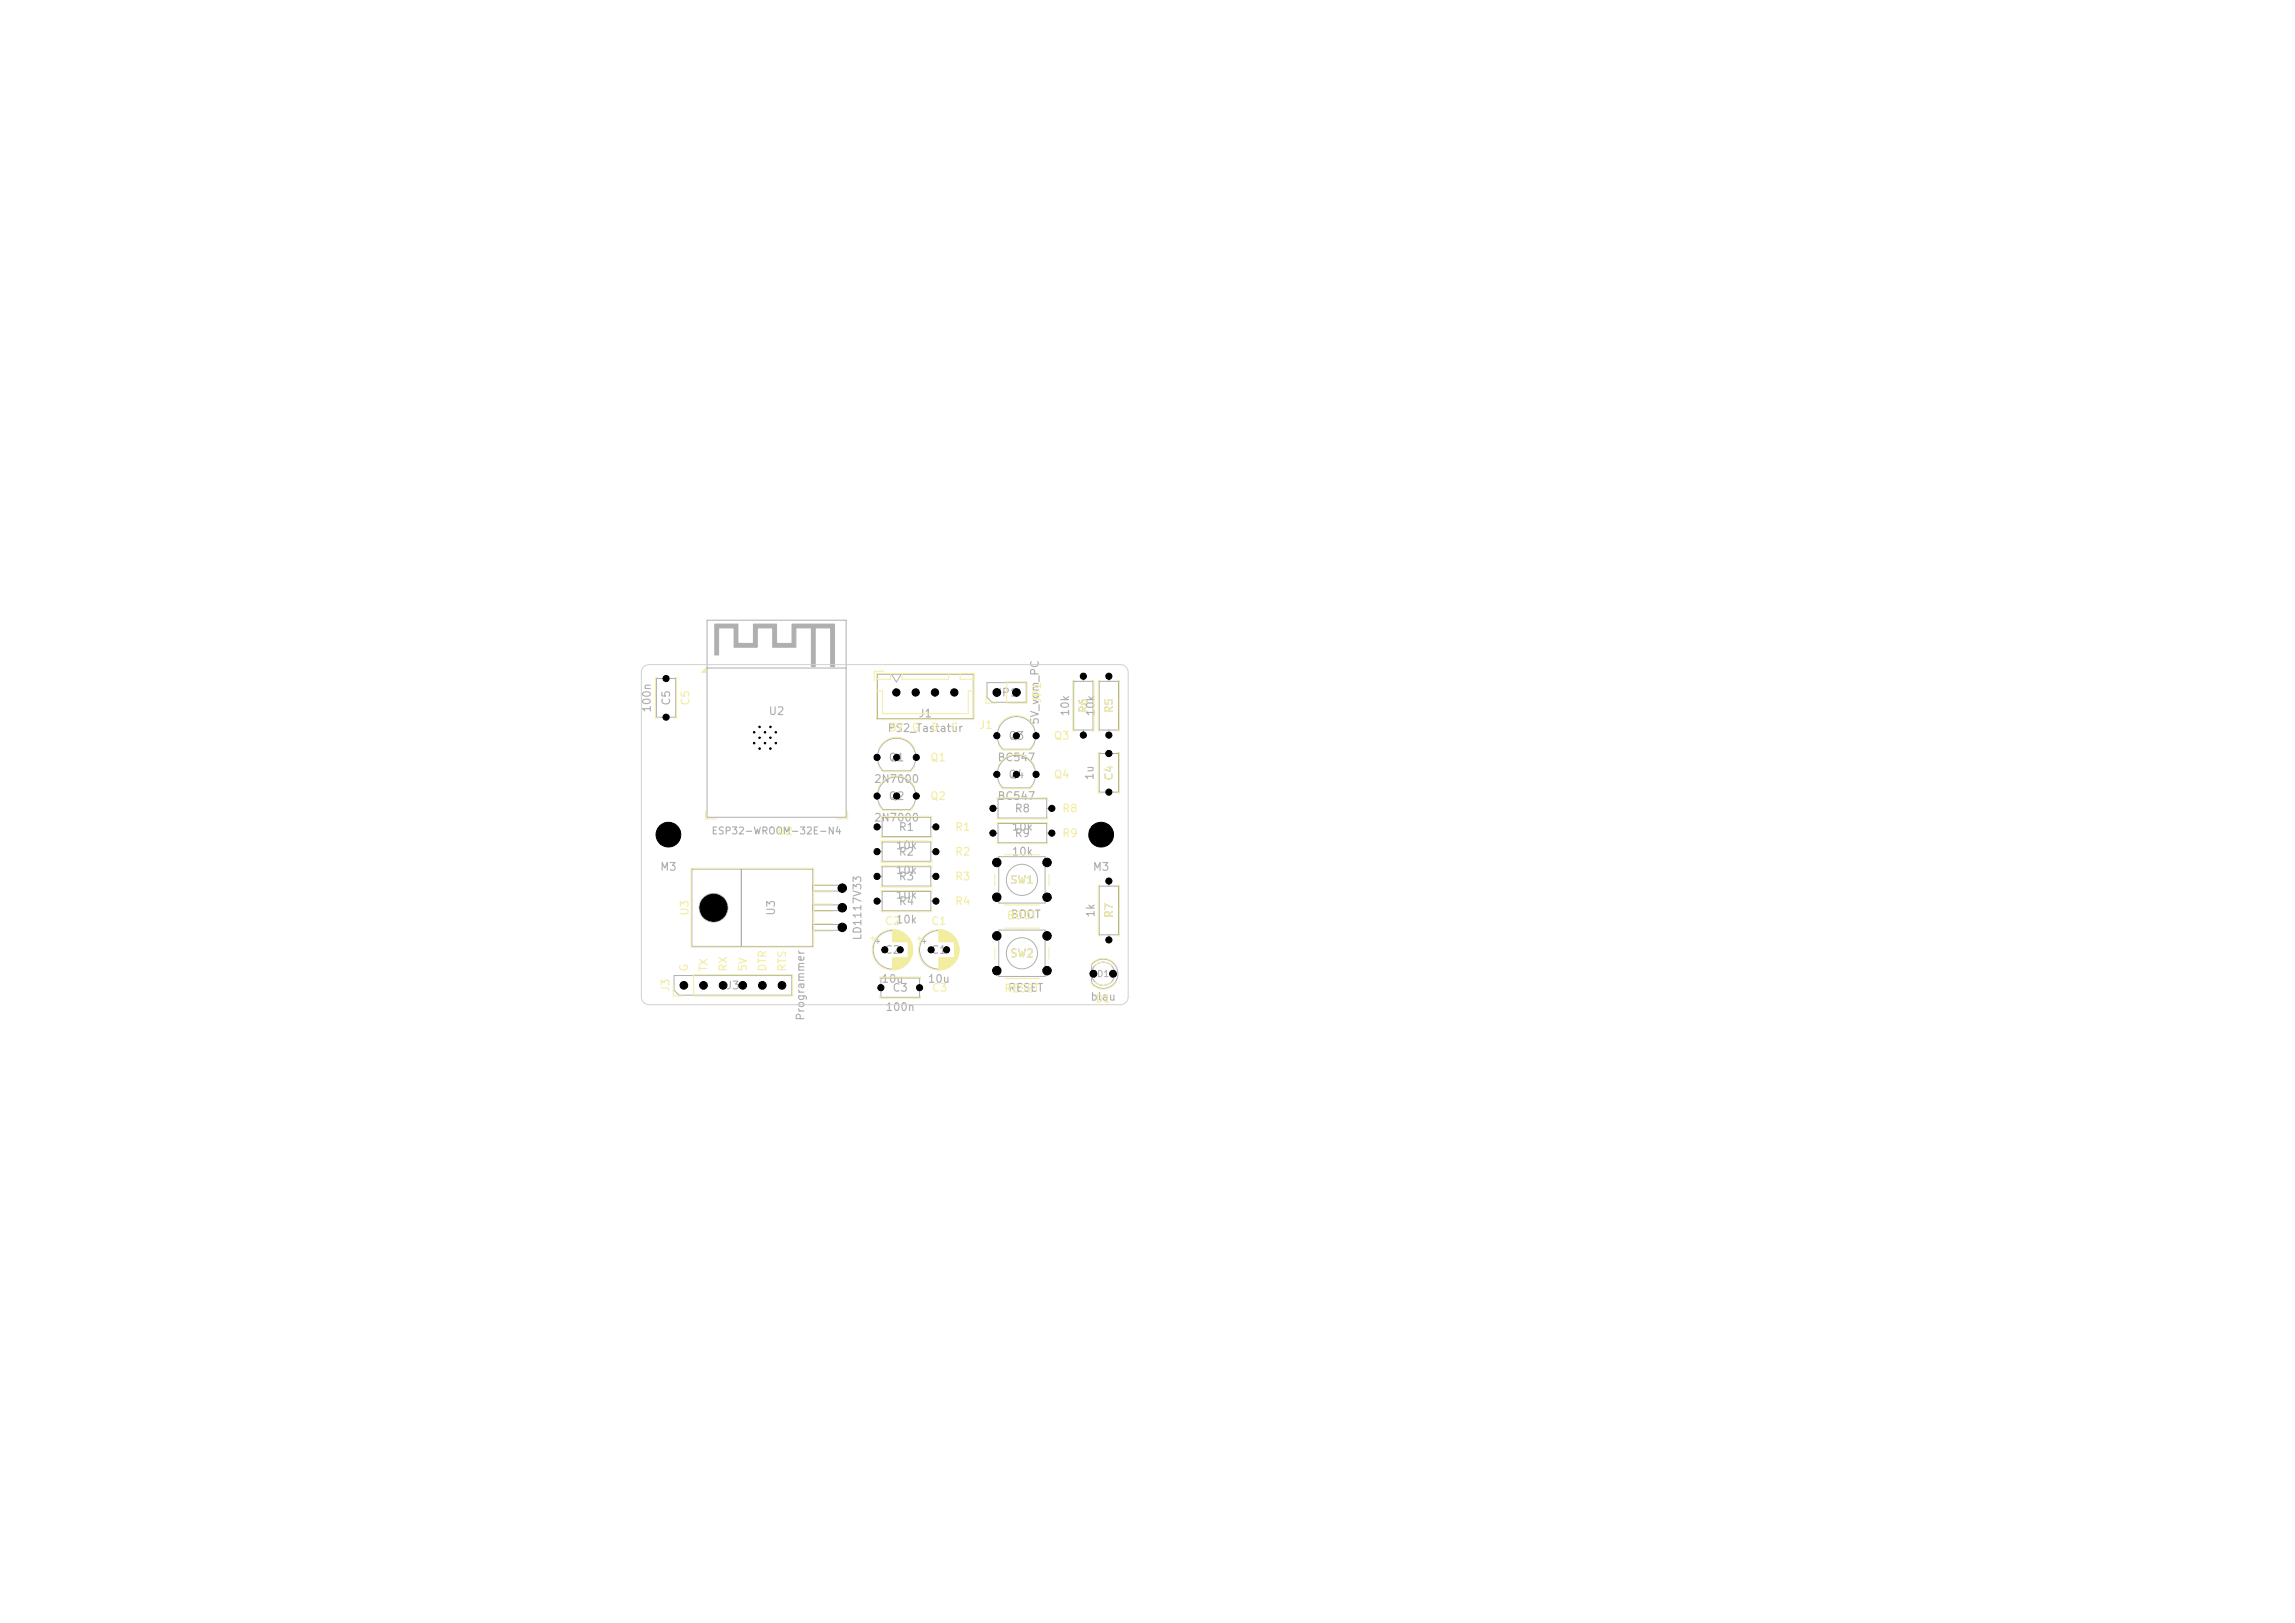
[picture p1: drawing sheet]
<svg xmlns="http://www.w3.org/2000/svg" width="297mm" height="210mm" viewBox="0 0 297 210" stroke-linecap="round" stroke-linejoin="round" font-family="sans-serif">
<defs><g id="words">
<g font-size="1" fill="#afafaf">
<text x="84.5" y="92.3" transform="rotate(-90 84.5 92.3)">100n</text>
<text x="87" y="91.4" transform="rotate(-90 87 91.4)">C5</text>
<text x="99.4" y="92.8">U2</text>
<text x="114.8" y="95">PS2_Tastatur</text>
<text x="118.8" y="93.1">J1</text>
<text x="128.8" y="90.4">JP1</text>
<text x="130.4" y="96">Q3</text>
<text x="134.7" y="93.9" transform="rotate(-90 134.7 93.9)">5V_vom_PC</text>
<text x="138.6" y="92.8" transform="rotate(-90 138.6 92.8)">10k</text>
<text x="141" y="92.4" transform="rotate(-90 141 92.4)">R6</text>
<text x="141.9" y="92.8" transform="rotate(-90 141.9 92.8)">10k</text>
<text x="144.3" y="92.4" transform="rotate(-90 144.3 92.4)">R5</text>
<text x="113" y="101.5">2N7000</text>
<text x="114.9" y="98.8">Q1</text>
<text x="129" y="98.7">BC547</text>
<text x="130.4" y="101">Q4</text>
<text x="141.8" y="101" transform="rotate(-90 141.8 101)">1u</text>
<text x="144.3" y="101.1" transform="rotate(-90 144.3 101.1)">C4</text>
<text x="113" y="106.5">2N7000</text>
<text x="114.9" y="103.8">Q2</text>
<text x="116.2" y="107.8">R1</text>
<text x="129" y="103.7">BC547</text>
<text x="130.9" y="107.7">10k</text>
<text x="131.2" y="105.4">R8</text>
<text x="85.4" y="112.9">M3</text>
<text x="115.9" y="113.3">10k</text>
<text x="115.9" y="110.1">10k</text>
<text x="116.2" y="111">R2</text>
<text x="130.9" y="110.9">10k</text>
<text x="131.2" y="108.6">R9</text>
<text x="141.4" y="112.9">M3</text>
<text x="100.5" y="118.6" transform="rotate(-90 100.5 118.6)">U3</text>
<text x="115.9" y="119.7">10k</text>
<text x="115.9" y="116.5">10k</text>
<text x="116.2" y="117.4">R4</text>
<text x="116.2" y="114.2">R3</text>
<text x="130.6" y="114.6">SW1</text>
<text x="130.7" y="119.1">BOOT</text>
<text x="141.9" y="118.8" transform="rotate(-90 141.9 118.8)">1k</text>
<text x="144.3" y="118.9" transform="rotate(-90 144.3 118.9)">R7</text>
<text x="111.7" y="121.8" transform="rotate(-90 111.7 121.8)">LD1117V33</text>
<text x="114.4" y="123.7">C2</text>
<text x="120.4" y="123.7">C1</text>
<text x="130.6" y="124.1">SW2</text>
<text x="93.9" y="128.3">J3</text>
<text x="114" y="127.4">10u</text>
<text x="114.5" y="131.1">100n</text>
<text x="115.4" y="128.6">C3</text>
<text x="120" y="127.4">10u</text>
<text x="130.4" y="128.6">RESET</text>
<text x="141.1" y="129.7">blau</text>
<text x="104.3" y="132.1" transform="rotate(-90 104.3 132.1)">Programmer</text>
</g>
<g font-size="1" fill="#f2eda1">
<text x="89.5" y="91.4" transform="rotate(-90 89.5 91.4)">C5</text>
<text x="115" y="94.9">5V</text>
<text x="117.9" y="94.9">G</text>
<text x="120.4" y="94.9">D</text>
<text x="122.9" y="94.9">C</text>
<text x="126.6" y="94.6">J1</text>
<text x="135" y="91.1" transform="rotate(-90 135 91.1)">JP1</text>
<text x="136.3" y="96">Q3</text>
<text x="120.3" y="98.8">Q1</text>
<text x="136.3" y="101">Q4</text>
<text x="120.3" y="103.8">Q2</text>
<text x="123.5" y="107.8">R1</text>
<text x="137.4" y="105.4">R8</text>
<text x="100.5" y="108.3">U2</text>
<text x="123.5" y="111">R2</text>
<text x="137.4" y="108.6">R9</text>
<text x="89.3" y="118.6" transform="rotate(-90 89.3 118.6)">U3</text>
<text x="114.4" y="119.9">C2</text>
<text x="120.4" y="119.9">C1</text>
<text x="123.5" y="117.4">R4</text>
<text x="123.5" y="114.2">R3</text>
<text x="130.2" y="119.2">BOOT</text>
<text x="89.3" y="125.8" transform="rotate(-90 89.3 125.8)">G</text>
<text x="91.8" y="125.8" transform="rotate(-90 91.8 125.8)">TX</text>
<text x="94.3" y="125.8" transform="rotate(-90 94.3 125.8)">RX</text>
<text x="96.9" y="125.8" transform="rotate(-90 96.9 125.8)">5V</text>
<text x="99.4" y="125.8" transform="rotate(-90 99.4 125.8)">DTR</text>
<text x="102" y="125.8" transform="rotate(-90 102 125.8)">RTS</text>
<text x="86.9" y="128.5" transform="rotate(-90 86.9 128.5)">J3</text>
<text x="120.5" y="128.6">C3</text>
<text x="129.9" y="128.7">RESET</text>
<text x="141.7" y="130">D1</text>
</g>
<text font-size=".9" fill="#afafaf" x="92" y="108.2">ESP32-WROOM-32E-N4</text>
<text font-size=".8" fill="#afafaf" x="141.9" y="126.6">D1</text>
</g></defs>
<g fill="none" stroke="#afafaf" stroke-width=".13">
<path d="M85 87.8h2.4v5h-2.4zM91.5 86.4h18v19.4h-18zM91.5 86.4v-6.1h18v6.1M92.5 80.7h3v2.6h2v-2.6h3v2.6h2v-2.6h5.5v5.6h-.5v-5h-2v5h-.5v-5h-2v2.4h-3v-2.4h-2v2.4h-3v-2.4h-2v3.4h-.5zM113.5 87.3h12.4v5.7h-12.4zM114.3 99.8h3.5a2.48 2.48 0 0 0 0-3.6 2.48 2.48 0 0 0-3.5 0 2.48 2.48 0 0 0 0 3.6M115.4 87.3l.6 1 .6-1M127.7 88.3h5.1v2.6h-4.4l-.7-.7zM129.8 98.4a2.48 2.48 0 0 1 3.5 0 2.48 2.48 0 0 1 0 3.6h-3.5a2.48 2.48 0 0 1 0-3.6zM129.8 93.4a2.48 2.48 0 0 1 3.5 0 2.48 2.48 0 0 1 0 3.6h-3.5a2.48 2.48 0 0 1 0-3.6zM138.9 88.2h2.6v6.3h-2.6zM140.2 87.5v.7"/>
<path d="M140.2 94.5v.6M142.2 88.2h2.6v6.3h-2.6zM142.2 97.5h2.6v5h-2.6zM143.5 87.5v.7M143.5 94.5v.6M89.5 112.5h6.4v10h-6.4zM95.9 112.5h9.3v10h-9.3zM105.2 114.5h3.8v.8h-3.8zM105.2 117.1h3.8v.7h-3.8zM105.2 119.6h3.8v.8h-3.8zM113.5 116.6h.7M113.5 110.2h.7"/>
<path d="M113.5 107h.7M113.5 113.4h.7M114.2 115.4h6.3v2.4h-6.3zM114.2 109h6.3v2.5h-6.3zM114.2 105.8h6.3v2.4h-6.3zM114.2 112.1h6.3v2.6h-6.3zM114.3 104.8h3.5a2.48 2.48 0 0 0 0-3.6 2.48 2.48 0 0 0-3.5 0 2.48 2.48 0 0 0 0 3.6M120.5 116.6h.6M120.5 110.2h.6M120.5 107h.6M120.5 113.4h.6M128.5 104.6h.7"/>
<path d="M128.5 107.8h.7M129.2 103.4h6.3v2.4h-6.3zM129.2 106.5h6.3v2.6h-6.3zM129.3 110.9h5.9v6h-5.9zM135.5 104.6h.6M135.5 107.8h.6M142.2 114.7h2.6v6.3h-2.6zM143.5 114v.7M87.2 126.2h15.3v2.6h-14.6l-.7-.7zM113.4 121.8h.5M113.6 121.6v.5M114 126.5h5v2.6h-5z"/>
<path d="M119.4 121.8h.5M119.6 121.6v.5M129.3 120.4h5.9v6h-5.9zM141.5 124.6a1.9 1.9 0 0 1 2.7 .1 1.9 1.9 0 0 1-.2 2.8 1.9 1.9 0 0 1-2.7-.3v-2.4zM143.5 121v.6"/>
<circle cx="92.3" cy="117.5" r="1.85"/>
<circle cx="132.2" cy="113.9" r="2.02"/>
<circle cx="115.5" cy="122.9" r="2.5"/>
<circle cx="121.5" cy="122.9" r="2.5"/>
<circle cx="132.2" cy="123.4" r="2.02"/>
<circle cx="142.8" cy="126" r="1.5"/>
</g>
<path d="M92.5 80.7h3v2.6h2v-2.6h3v2.6h2v-2.6h5.5v5.6h-.5v-5h-2v5h-.5v-5h-2v2.4h-3v-2.4h-2v2.4h-3v-2.4h-2v3.4h-.5z" fill="#afafaf"/>
<g fill="none" stroke="#f2eda1" stroke-width=".13">
<path d="M85.2 87.7h-.4v5.2h.4M87.2 87.7h.4v5.2h-.4M90.8 87l.5-.5v.5zM113.4 87.1h12.7v6h-12.7zM113.5 89.4h.7v3h11.1v-3h.7M113.5 87.1h1.7v.8h-1.7zM113.7 96.9a2.6 2.6 0 0 1 2.3-1.5 2.6 2.6 0 0 1 2.4 1.5M113.7 99.1l.5 .7 3.6 .1 .6-.8M114.4 86.9h-1.3v1.2M116.8 87.1h6v.8h-6zM124.2 87.1h1.9v.8h-1.9zM127.6 89.6v1.4h1.4"/>
<path d="M129.2 99.1a2.6 2.6 0 0 1 2.3-1.5 2.6 2.6 0 0 1 2.4 1.5M129.2 94.1a2.6 2.6 0 0 1 2.3-1.5 2.6 2.6 0 0 1 2.4 1.5M129.2 96.3l.5 .8h3.6l.6-.8M130.3 88.2h2.6v2.8h-2.6zM139.2 88h-.4v6.6h.4M141.2 88h.4v6.6h-.4M142.5 88h-.4v6.6h.4M142.5 97.4h-.4v5.2h.4M144.5 97.4h.4v5.2h-.4M144.5 88h.4v6.6h-.4M89.4 112.4h15.9v10.2h-15.9zM91.3 105v1h1.4"/>
<path d="M105.3 114.4h2.4M105.3 115.4h2.4M105.3 117h2.4M105.3 117.9h2.4M105.3 119.5h2.4M109.7 105v1h-1.4M113.7 101.9a2.6 2.6 0 0 1 2.3-1.5 2.6 2.6 0 0 1 2.4 1.5M113.7 104.1l.5 .7 3.6 .1 .6-.8M114 117.6v.4h6.6v-.4M114 115.6v-.4h6.6v.4M114 106v-.4h6.6v.4M114 108v.4h6.6v-.4"/>
<path d="M114 109.2v-.4h6.6v.4M114 111.2v.4h6.6v-.4M114 112.4v-.4h6.6v.4M114 114.4v.4h6.6v-.4M128.7 113.1v1.5M129 103.6v-.4h6.6v.4M129 105.6v.4h6.6v-.4M129 106.8v-.4h6.6v.4M129 108.8v.4h6.6v-.4M129.2 101.3l.5 .8h3.6l.6-.8M130 117.1h4.5M130 110.6h4.5"/>
<path d="M135.8 113.1v1.5M142.5 114.5h-.4v6.6h.4M144.5 114.5h.4v6.6h-.4M87.1 127.5v1.4h1.4M89.8 126.1h12.8v2.8h-12.8zM105.3 120.5h2.4M112.7 121.4h.5M112.9 121.2v.5M113.9 126.8v-.4h5.2v.4M113.9 128.8v.4h5.2v-.4M115.5 120.3v1.6M115.5 123.9v1.6"/>
<path d="M115.6 120.3v1.6M115.6 123.9v1.6M115.7 120.3v1.6M115.7 123.9v1.6M115.8 120.3v1.6M115.8 123.9v1.6M115.9 120.3v1.6M115.9 123.9v1.6M115.9 120.4v1.5M115.9 123.9v1.5M116 120.4v1.5M116 123.9v1.5"/>
<path d="M116.1 120.4v1.5M116.1 123.9v1.5M116.2 120.4v1.5M116.2 123.9v1.5M116.3 120.4v1.5M116.3 123.9v1.5M116.3 120.5v1.4M116.3 123.9v1.4M116.4 120.5v1.4M116.4 123.9v1.4M116.5 120.5v1.4M116.5 123.9v1.4"/>
<path d="M116.6 120.6v1.3M116.6 123.9v1.3M116.7 120.6v1.3M116.7 123.9v1.3M116.8 120.7v1.2M116.8 123.9v1.2M116.9 120.7v1.2M116.9 123.9v1.2M116.9 120.8v1.1M116.9 123.9v1.1M117 120.8v1.1M117 123.9v1.1"/>
<path d="M117.1 120.8v1.1M117.1 123.9v1.1M117.1 120.9v1M117.1 123.9v1M117.2 120.9v1M117.2 123.9v1M117.2 121v.9M117.2 123.9v.9M117.3 121v.9M117.3 123.9v.9M117.3 121.1v.8M117.3 123.9v.8"/>
<path d="M117.4 121.1v.8M117.4 123.9v.8M117.4 121.2v.7M117.4 123.9v.7M117.5 121.2v.7M117.5 123.9v.7M117.5 121.3v3.2M117.6 121.3v3.2M117.6 121.4v3M117.7 121.5v2.8M117.7 121.6v2.6M117.8 121.6v2.6"/>
<path d="M117.8 121.7v2.4M117.9 121.8v2.2M117.9 121.9v2M117.9 122v1.8M118 122.1v1.6M118 122.2v1.4M118.1 122.4v1M118.1 122.6v.6M118.7 121.4h.5M118.9 121.2v.5M121.5 120.3v1.6M121.5 123.9v1.6"/>
<path d="M121.6 120.3v1.6M121.6 123.9v1.6M121.7 120.3v1.6M121.7 123.9v1.6M121.8 120.3v1.6M121.8 123.9v1.6M121.9 120.3v1.6M121.9 123.9v1.6M121.9 120.4v1.5M121.9 123.9v1.5M122 120.4v1.5M122 123.9v1.5"/>
<path d="M122.1 120.4v1.5M122.1 123.9v1.5M122.2 120.4v1.5M122.2 123.9v1.5M122.3 120.4v1.5M122.3 123.9v1.5M122.3 120.5v1.4M122.3 123.9v1.4M122.4 120.5v1.4M122.4 123.9v1.4M122.5 120.5v1.4M122.5 123.9v1.4"/>
<path d="M122.6 120.6v1.3M122.6 123.9v1.3M122.7 120.6v1.3M122.7 123.9v1.3M122.8 120.7v1.2M122.8 123.9v1.2M122.9 120.7v1.2M122.9 123.9v1.2M122.9 120.8v1.1M122.9 123.9v1.1M123 120.8v1.1M123 123.9v1.1"/>
<path d="M123.1 120.8v1.1M123.1 123.9v1.1M123.1 120.9v1M123.1 123.9v1M123.2 120.9v1M123.2 123.9v1M123.2 121v.9M123.2 123.9v.9M123.3 121v.9M123.3 123.9v.9M123.3 121.1v.8M123.3 123.9v.8"/>
<path d="M123.4 121.1v.8M123.4 123.9v.8M123.4 121.2v.7M123.4 123.9v.7M123.5 121.2v.7M123.5 123.9v.7M123.5 121.3v3.2M123.6 121.3v3.2M123.6 121.4v3M123.7 121.5v2.8M123.7 121.6v2.6M123.8 121.6v2.6"/>
<path d="M123.8 121.7v2.4M123.9 121.8v2.2M123.9 121.9v2M123.9 122v1.8M124 122.1v1.6M124 122.2v1.4M124.1 122.4v1M124.1 122.6v.6M128.7 122.6v1.5M130 126.6h4.5M130 120.1h4.5M135.8 122.6v1.5"/>
<path d="M141.2 124.9v-.1a1.99 1.99 0 0 1 3.2 .1M141.2 127.1v.1a1.99 1.99 0 0 0 3.2-.1M141.7 124.9a1.5 1.5 0 0 1 2.1 0M141.7 127.1a1.5 1.5 0 0 0 2.1 0"/>
<circle cx="115.5" cy="122.9" r="2.62"/>
<circle cx="121.5" cy="122.9" r="2.62"/>
</g>
<path d="M90.8 87l.5-.5v.5z" fill="#f2eda1"/>
<path d="M83.3 86.3l.4-.2 .3-.1h61a1 1 0 0 1 1 1v42a1 1 0 0 1-1 1h-61a1 1 0 0 1-1-1v-42l.1-.3z" fill="none" stroke="#d0d2cd" stroke-width=".13"/>
<g fill="#000" stroke="#000" stroke-width=".13">
<circle cx="86.2" cy="92.8" r=".4"/>
<circle cx="86.2" cy="87.8" r=".4"/>
<circle cx="97.6" cy="96.2" r=".1"/>
<circle cx="97.6" cy="94.8" r=".1"/>
<circle cx="98.3" cy="95.5" r=".1"/>
<circle cx="98.3" cy="96.9" r=".1"/>
<circle cx="98.3" cy="94.1" r=".1"/>
<circle cx="99" cy="96.2" r=".1"/>
<circle cx="99" cy="94.8" r=".1"/>
<circle cx="99.7" cy="95.5" r=".1"/>
<circle cx="99.7" cy="96.9" r=".1"/>
<circle cx="99.7" cy="94.1" r=".1"/>
<circle cx="100.4" cy="96.2" r=".1"/>
<circle cx="100.4" cy="94.8" r=".1"/>
<circle cx="113.5" cy="98" r=".4"/>
<circle cx="116" cy="89.6" r=".47"/>
<circle cx="116" cy="98" r=".4"/>
<circle cx="118.5" cy="89.6" r=".47"/>
<circle cx="118.6" cy="98" r=".4"/>
<circle cx="121" cy="89.6" r=".47"/>
<circle cx="123.5" cy="89.6" r=".47"/>
<circle cx="129" cy="95.2" r=".4"/>
<circle cx="129" cy="89.6" r=".5"/>
<circle cx="131.5" cy="95.2" r=".4"/>
<circle cx="131.5" cy="89.6" r=".5"/>
<circle cx="134.1" cy="95.2" r=".4"/>
<circle cx="140.2" cy="87.5" r=".4"/>
<circle cx="140.2" cy="95.1" r=".4"/>
<circle cx="143.5" cy="95.1" r=".4"/>
<circle cx="143.5" cy="87.5" r=".4"/>
<circle cx="143.5" cy="97.5" r=".4"/>
<circle cx="86.5" cy="108" r="1.6"/>
<circle cx="92.3" cy="117.5" r="1.75"/>
<circle cx="109" cy="114.9" r=".55"/>
<circle cx="109" cy="117.5" r=".55"/>
<circle cx="113.5" cy="113.4" r=".4"/>
<circle cx="113.5" cy="116.6" r=".4"/>
<circle cx="113.5" cy="107" r=".4"/>
<circle cx="113.5" cy="103" r=".4"/>
<circle cx="113.5" cy="110.2" r=".4"/>
<circle cx="116" cy="103" r=".4"/>
<circle cx="118.6" cy="103" r=".4"/>
<circle cx="121.1" cy="113.4" r=".4"/>
<circle cx="121.1" cy="107" r=".4"/>
<circle cx="121.1" cy="116.6" r=".4"/>
<circle cx="121.1" cy="110.2" r=".4"/>
<circle cx="128.5" cy="107.8" r=".4"/>
<circle cx="128.5" cy="104.6" r=".4"/>
<circle cx="129" cy="100.2" r=".4"/>
<circle cx="129" cy="111.6" r=".55"/>
<circle cx="129" cy="116.1" r=".55"/>
<circle cx="131.5" cy="100.2" r=".4"/>
<circle cx="134.1" cy="100.2" r=".4"/>
<circle cx="135.5" cy="111.6" r=".55"/>
<circle cx="135.5" cy="116.1" r=".55"/>
<circle cx="136.1" cy="107.8" r=".4"/>
<circle cx="136.1" cy="104.6" r=".4"/>
<circle cx="142.5" cy="108" r="1.6"/>
<circle cx="143.5" cy="102.5" r=".4"/>
<circle cx="143.5" cy="114" r=".4"/>
<circle cx="88.5" cy="127.5" r=".5"/>
<circle cx="91" cy="127.5" r=".5"/>
<circle cx="93.6" cy="127.5" r=".5"/>
<circle cx="96.1" cy="127.5" r=".5"/>
<circle cx="98.7" cy="127.5" r=".5"/>
<circle cx="101.2" cy="127.5" r=".5"/>
<circle cx="109" cy="120" r=".55"/>
<circle cx="114" cy="127.8" r=".4"/>
<circle cx="114.5" cy="122.9" r=".4"/>
<circle cx="116.5" cy="122.9" r=".4"/>
<circle cx="119" cy="127.8" r=".4"/>
<circle cx="120.5" cy="122.9" r=".4"/>
<circle cx="122.5" cy="122.9" r=".4"/>
<circle cx="129" cy="121.1" r=".55"/>
<circle cx="129" cy="125.6" r=".55"/>
<circle cx="135.5" cy="121.1" r=".55"/>
<circle cx="135.5" cy="125.6" r=".55"/>
<circle cx="141.5" cy="126" r=".45"/>
<circle cx="143.5" cy="121.6" r=".4"/>
<circle cx="144" cy="126" r=".45"/>
</g>
<use href="#words"/>
</svg>
